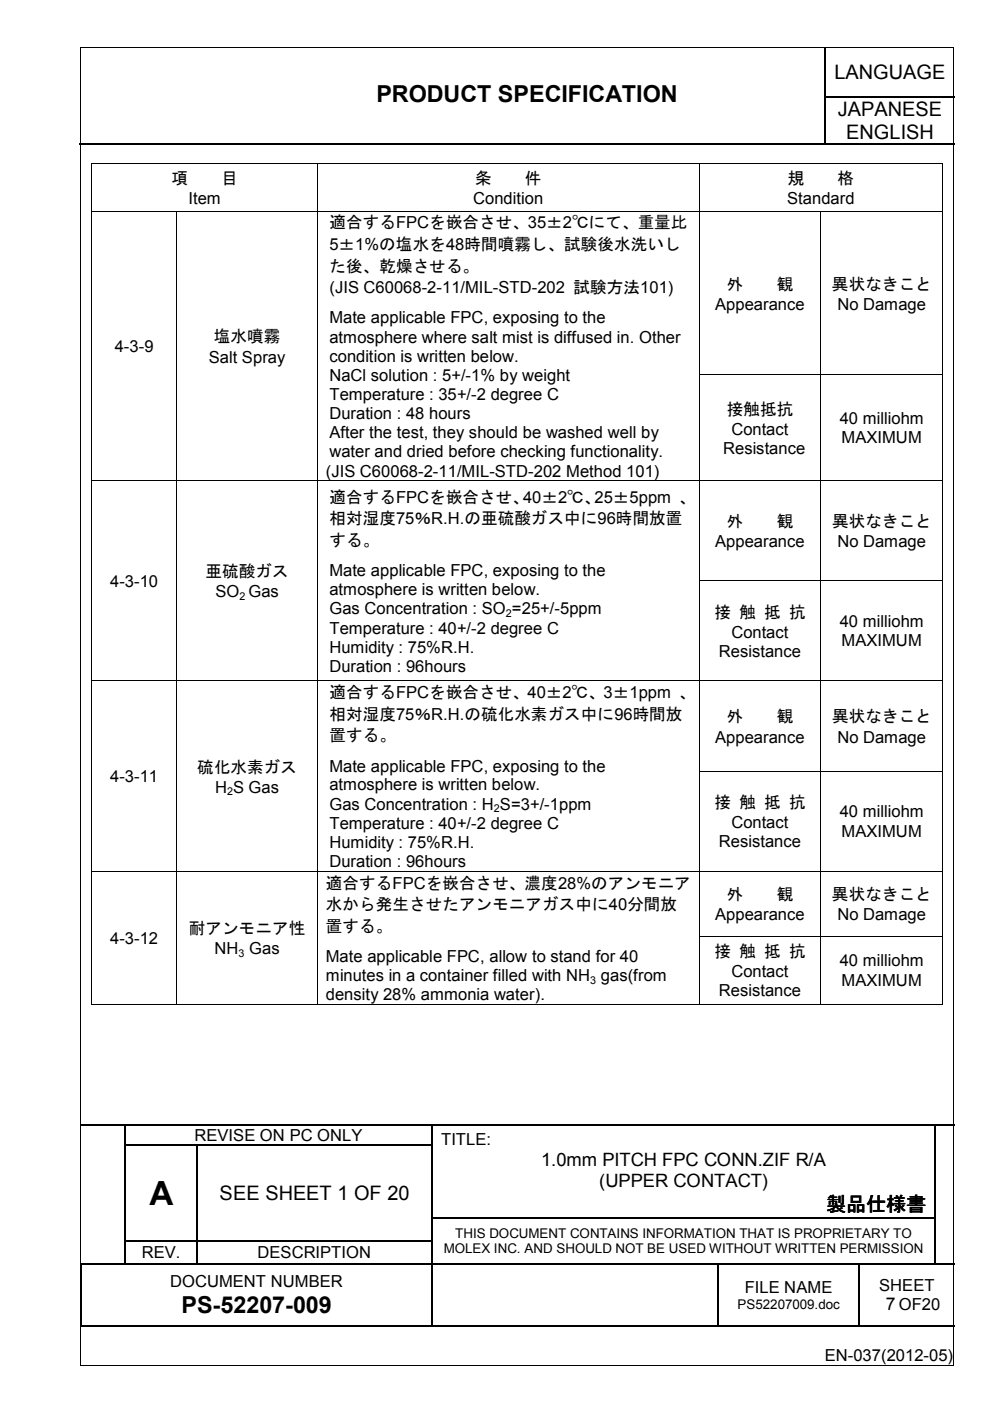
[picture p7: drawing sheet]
<svg xmlns="http://www.w3.org/2000/svg" width="210mm" height="297mm" viewBox="0 0 210 297" stroke-linecap="round" stroke-linejoin="round" font-family="sans-serif">
<defs><g id="words">
<text font-size="7.1" x="31.7" y="255.5">A</text>
<g font-size="5">
<text x="79.8" y="21.6">PRODUCT SPECIFICATION</text>
<text x="38.5" y="278.3">PS-52207-009</text>
</g>
<g font-size="4.2">
<text x="176.9" y="16.8">LANGUAGE</text>
<text x="177.6" y="24.6">JAPANESE</text>
<text x="179.4" y="29.4">ENGLISH</text>
<text x="46.6" y="254.5">SEE SHEET 1 OF 20</text>
<text x="175.2" y="256.8">製品仕様書</text>
</g>
<g font-size="3.9">
<text x="114.7" y="247.2">1.0mm PITCH FPC CONN.ZIF R/A</text>
<text x="127" y="251.7">(UPPER CONTACT)</text>
</g>
<text font-size="3.7" x="187.8" y="277.8">7 OF20</text>
<g font-size="3.5">
<text x="36.4" y="38.9">項</text>
<text x="46.9" y="38.9">目</text>
<text x="100.7" y="38.9">条</text>
<text x="111.3" y="38.9">件</text>
<text x="167" y="38.9">規</text>
<text x="177.6" y="38.9">格</text>
<text x="40" y="43.3">Item</text>
<text x="100.3" y="43.3">Condition</text>
<text x="166.9" y="43.3">Standard</text>
<text x="69.8" y="53">5±1%の塩水を48時間噴霧し、試験後水洗いし</text>
<text x="69.9" y="48.4">適合するFPCを嵌合させ、35±2℃にて、重量比</text>
<text x="69.8" y="57.6">た後、乾燥させる。</text>
<text x="69.8" y="62.2">(JIS C60068-2-11/MIL-STD-202 試験方法101)</text>
<text x="151.6" y="65.7">Appearance</text>
<text x="154.1" y="61.4">外</text>
<text x="164.7" y="61.4">観</text>
<text x="176.4" y="61.4">異状なきこと</text>
<text x="177.5" y="65.7">No Damage</text>
<text x="69.8" y="68.6">Mate applicable FPC, exposing to the</text>
<text x="24.3" y="74.6">4-3-9</text>
<text x="44.3" y="76.9">Salt Spray</text>
<text x="45.3" y="72.6">塩水噴霧</text>
<text x="69.8" y="72.6">atmosphere where salt mist is diffused in. Other</text>
<text x="69.8" y="76.7">condition is written below.</text>
<text x="69.8" y="80.7">NaCl solution : 5+/-1% by weight</text>
<text x="69.8" y="84.8">Temperature : 35+/-2 degree C</text>
<text x="69.8" y="88.9">Duration : 48 hours</text>
<text x="154.1" y="87.9">接触抵抗</text>
<text x="178.1" y="89.9">40 milliohm</text>
<text x="69.8" y="92.9">After the test, they should be washed well by</text>
<text x="155.1" y="92.2">Contact</text>
<text x="178.4" y="94">MAXIMUM</text>
<text x="69.1" y="101">(JIS C60068-2-11/MIL-STD-202 Method 101)</text>
<text x="69.8" y="97">water and dried before checking functionality.</text>
<text x="153.3" y="96.3">Resistance</text>
<text x="69.9" y="106.6">適合するFPCを嵌合させ、40±2℃、25±5ppm 、</text>
<text x="69.9" y="111.2">相対湿度75％R.H.の亜硫酸ガス中に96時間放置</text>
<text x="154.1" y="111.8">外</text>
<text x="164.7" y="111.8">観</text>
<text x="176.4" y="111.8">異状なきこと</text>
<text x="69.9" y="115.7">する。</text>
<text x="151.6" y="116">Appearance</text>
<text x="177.5" y="116">No Damage</text>
<text x="23.4" y="124.4">4-3-10</text>
<text x="43.6" y="122.3">亜硫酸ガス</text>
<text x="69.9" y="122.2">Mate applicable FPC, exposing to the</text>
<text x="45.7" y="126.7">SO Gas</text>
<text x="69.9" y="126.2">atmosphere is written below.</text>
<text x="69.9" y="130.3">Gas Concentration : SO =25+/-5ppm</text>
<text x="151.5" y="130.9">接 触 抵 抗</text>
<text x="69.9" y="134.3">Temperature : 40+/-2 degree C</text>
<text x="155.1" y="135.2">Contact</text>
<text x="178.1" y="132.9">40 milliohm</text>
<text x="178.4" y="137">MAXIMUM</text>
<text x="69.9" y="138.4">Humidity : 75%R.H.</text>
<text x="69.9" y="142.5">Duration : 96hours</text>
<text x="152.4" y="139.3">Resistance</text>
<text x="69.9" y="148">適合するFPCを嵌合させ、40±2℃、3±1ppm 、</text>
<text x="69.9" y="152.6">相対湿度75％R.H.の硫化水素ガス中に96時間放</text>
<text x="154.1" y="153.2">外</text>
<text x="164.7" y="153.2">観</text>
<text x="176.4" y="153.2">異状なきこと</text>
<text x="69.9" y="157.1">置する。</text>
<text x="151.6" y="157.4">Appearance</text>
<text x="177.5" y="157.4">No Damage</text>
<text x="23.4" y="165.8">4-3-11</text>
<text x="41.8" y="163.8">硫化水素ガス</text>
<text x="69.9" y="163.6">Mate applicable FPC, exposing to the</text>
<text x="69.9" y="167.6">atmosphere is written below.</text>
<text x="45.6" y="168.1">H S Gas</text>
<text x="69.9" y="171.7">Gas Concentration : H S=3+/-1ppm</text>
<text x="151.5" y="171.3">接 触 抵 抗</text>
<text x="178.1" y="173.3">40 milliohm</text>
<text x="69.9" y="175.7">Temperature : 40+/-2 degree C</text>
<text x="69.9" y="179.8">Humidity : 75%R.H.</text>
<text x="152.4" y="179.7">Resistance</text>
<text x="155.1" y="175.6">Contact</text>
<text x="178.4" y="177.4">MAXIMUM</text>
<text x="69.9" y="183.9">Duration : 96hours</text>
<text x="69.1" y="188.4">適合するFPCを嵌合させ、濃度28%のアンモニア</text>
<text x="154.1" y="190.8">外</text>
<text x="164.7" y="190.8">観</text>
<text x="176.4" y="190.8">異状なきこと</text>
<text x="69.1" y="193">水から発生させたアンモニアガス中に40分間放</text>
<text x="69.1" y="197.5">置する。</text>
<text x="151.6" y="195.1">Appearance</text>
<text x="177.5" y="195.1">No Damage</text>
<text x="23.4" y="200.1">4-3-12</text>
<text x="40" y="198.1">耐アンモニア性</text>
<text x="45.5" y="202.4">NH Gas</text>
<text x="69.1" y="204">Mate applicable FPC, allow to stand for 40</text>
<text x="151.5" y="202.9">接 触 抵 抗</text>
<text x="69.1" y="208">minutes in a container filled with NH gas(from</text>
<text x="155.1" y="207.2">Contact</text>
<text x="178.1" y="204.9">40 milliohm</text>
<text x="178.4" y="209">MAXIMUM</text>
<text x="69.1" y="212">density 28% ammonia water).</text>
<text x="152.4" y="211.2">Resistance</text>
<text x="41.2" y="241.9">REVISE ON PC ONLY</text>
<text x="93.5" y="242.8">TITLE:</text>
<text x="30.1" y="266.7">REV.</text>
<text x="54.6" y="266.7">DESCRIPTION</text>
<text x="36.1" y="272.9">DOCUMENT NUMBER</text>
<text x="157.9" y="274.2">FILE NAME</text>
<text x="186.4" y="273.6">SHEET</text>
<text x="174.9" y="288.6">EN-037(2012-05)</text>
</g>
<g font-size="2.8">
<text x="96.5" y="262.4">THIS DOCUMENT CONTAINS INFORMATION THAT IS PROPRIETARY TO</text>
<text x="94.1" y="265.7">MOLEX INC. AND SHOULD NOT BE USED WITHOUT WRITTEN PERMISSION</text>
<text x="156.4" y="277.5">PS52207009.doc</text>
</g>
<g font-size="2.3">
<text x="50.8" y="127.2">2</text>
<text x="107.3" y="130.8">2</text>
<text x="48.1" y="168.6">2</text>
<text x="104.7" y="172.2">2</text>
<text x="50.6" y="202.9">3</text>
<text x="125.1" y="208.6">3</text>
</g>
</g></defs>
<g fill="none" stroke="#000" stroke-width=".25">
<path d="M174.9 10.2v10.2M16.8 30.4h158M174.9 20.6v9.7M175 20.5h27.5M175 30.4h27.5M17.2 238.5h9.3M26.6 238.7v4M26.7 238.5h64.8M91.6 238.7v4M91.7 238.5h106.4M198.2 238.7v4M198.3 238.5h4.1"/>
<path d="M26.6 243v4.8M26.6 248.1v4.9M26.6 253.2v4.9M26.6 258.4v4.6M26.7 242.9h15M41.8 243v4.8M41.8 248.1v4.9M41.8 253.2v4.9M41.8 258.4v4.6M42 242.9h49.5M91.6 243v4.8M91.6 248.1v4.9"/>
<path d="M91.6 253.2v4.9M91.6 258.4v4.6M91.7 258.3h106.4M198.2 243v4.8M198.2 248.1v4.9M198.2 253.2v4.9M198.2 258.4v4.6M17.2 268.1v13M17.6 267.9h8.9M26.6 263.2v4.6M26.7 263.1h15M26.7 267.9h15"/>
<path d="M41.8 263.2v4.6M42 263.1h49.5M42 267.9h49.5M91.6 263.2v4.6M91.6 268.1v13M91.7 267.9h60.4M152.2 268.1v13M152.4 267.9h29.7M182.2 268.1v13M182.3 267.9h15.8M198.2 263.2v4.6M198.3 267.9h4.1"/>
<path d="M17.3 281.2h74.2M91.7 281.2h60.4M152.4 281.2h29.7M182.3 281.2h20.1"/>
</g>
<g fill="#000">
<path d="M174.8 20.4h.2v.2h-.2zM174.8 30.3h.2v.3h-.2zM26.5 238.4h.2v.3h-.2zM91.5 238.4h.2v.3h-.2zM198.1 238.4h.2v.3h-.2zM26.5 242.7h.2v.3h-.2zM26.5 247.8h.2v.3h-.2zM26.5 253h.2v.2h-.2zM26.5 258.1h.2v.3h-.2zM41.7 242.7h.3v.3h-.3zM41.7 247.8h.3v.3h-.3zM41.7 253h.3v.2h-.3z"/>
<path d="M41.7 258.1h.3v.3h-.3zM91.5 242.7h.2v.3h-.2zM91.5 247.8h.2v.3h-.2zM91.5 253h.2v.2h-.2zM91.5 258.1h.2v.3h-.2zM198.1 242.7h.2v.3h-.2zM198.1 247.8h.2v.3h-.2zM198.1 253h.2v.2h-.2zM198.1 258.1h.2v.3h-.2zM17.1 267.8h.2v.3h-.2zM17.3 267.8h.3v.3h-.3zM26.5 263h.2v.2h-.2z"/>
<path d="M26.5 267.8h.2v.3h-.2zM41.7 263h.3v.2h-.3zM41.7 267.8h.3v.3h-.3zM91.5 263h.2v.2h-.2zM91.5 267.8h.2v.3h-.2zM152.1 267.8h.3v.3h-.3zM182.1 267.8h.2v.3h-.2zM198.1 263h.2v.2h-.2zM198.1 267.8h.2v.3h-.2zM17.1 281.1h.2v.2h-.2zM91.5 281.1h.2v.2h-.2zM152.1 281.1h.3v.2h-.3z"/>
<path d="M182.1 281.1h.2v.2h-.2z"/>
</g>
<g fill="#fff">
<path d="M17.2 10.2l.2 .2z" fill-rule="evenodd"/>
<path d="M55.6 15.8h112.4v9.7h-112.4z" fill-rule="evenodd"/>
</g>
<g fill="#000">
<path d="M17 10h.2v.2h-.2zM202.1 10h.2v.2h-.2zM19.3 34.6h.2v.2h-.2zM67.3 34.6h.1v.2h-.1zM148.1 34.6h.2v.2h-.2zM199.8 34.6h.1v.2h-.1zM19.3 44.7h.2v.1h-.2zM37.4 44.7h.1v.1h-.1zM67.3 44.7h.1v.1h-.1zM148.1 44.7h.2v.1h-.2zM173.9 44.7h.2v.1h-.2zM199.8 44.7h.1v.1h-.1z"/>
<path d="M19.3 79.4h.2v.2h-.2zM37.4 79.4h.1v.2h-.1zM67.3 79.4h.1v.2h-.1zM148.1 79.4h.2v.2h-.2zM173.9 79.4h.2v.2h-.2zM199.8 79.4h.1v.2h-.1zM19.3 101.8h.2v.2h-.2zM37.4 101.8h.1v.2h-.1zM67.3 101.8h.1v.2h-.1zM148.1 101.8h.2v.2h-.2zM173.9 101.8h.2v.2h-.2zM199.8 101.8h.1v.2h-.1z"/>
<path d="M19.3 123.1h.2v.1h-.2zM37.4 123.1h.1v.1h-.1zM67.3 123.1h.1v.1h-.1zM148.1 123.1h.2v.1h-.2zM173.9 123.1h.2v.1h-.2zM199.8 123.1h.1v.1h-.1zM19.3 144.2h.2v.2h-.2zM37.4 144.2h.1v.2h-.1zM67.3 144.2h.1v.2h-.1zM148.1 144.2h.2v.2h-.2zM173.9 144.2h.2v.2h-.2zM199.8 144.2h.1v.2h-.1z"/>
<path d="M19.3 163.4h.2v.2h-.2zM37.4 163.4h.1v.2h-.1zM67.3 163.4h.1v.2h-.1zM148.1 163.4h.2v.2h-.2zM173.9 163.4h.2v.2h-.2zM199.8 163.4h.1v.2h-.1zM19.3 184.7h.2v.1h-.2zM19.3 198.4h.2v.1h-.2zM37.4 184.7h.1v.1h-.1zM37.4 198.4h.1v.1h-.1zM67.3 184.7h.1v.1h-.1zM67.3 198.4h.1v.1h-.1z"/>
<path d="M148.1 184.7h.2v.1h-.2zM148.1 198.4h.2v.1h-.2zM173.9 184.7h.2v.1h-.2zM173.9 198.4h.2v.1h-.2zM199.8 184.7h.1v.1h-.1zM199.8 198.4h.1v.1h-.1zM19.3 212.9h.2v.1h-.2zM37.4 212.9h.1v.1h-.1zM67.3 212.9h.1v.1h-.1zM148.1 212.9h.2v.1h-.2zM173.9 212.9h.2v.1h-.2zM199.8 212.9h.1v.1h-.1z"/>
<path d="M17 289.4h.2v.2h-.2zM202.1 289.4h.2v.2h-.2z"/>
</g>
<g fill="none" stroke="#000" stroke-width=".21">
<path d="M17.1 10.2v279.2M17.2 10.1h184.9M202.2 10.2v279.2M19.4 34.8v9.9M19.5 34.7h47.8M67.4 34.8v9.9M67.4 34.7h80.7M148.2 34.8v9.9M148.3 34.7h51.5M199.9 34.8v9.9M19.4 44.8v34.6M19.5 44.7h17.9"/>
<path d="M37.5 44.8v34.6M37.5 44.7h29.8M67.4 44.8v34.6M67.4 44.7h80.7M148.2 44.8v34.6M148.3 44.7h25.6M174 44.8v34.6M174.1 44.7h25.7M199.9 44.8v34.6M19.4 79.6v22.2M37.5 79.6v22.2M67.4 79.6v22.2"/>
<path d="M148.2 79.6v22.2M148.3 79.5h25.6M174 79.6v22.2M174.1 79.5h25.7M199.9 79.6v22.2M19.4 102v21.1M19.5 101.9h17.9M37.5 102v21.1M37.5 101.9h29.8M67.4 102v21.1M67.4 101.9h80.7M148.2 102v21.1"/>
<path d="M148.3 101.9h25.6M174 102v21.1M174.1 101.9h25.7M199.9 102v21.1M19.4 123.2v21M37.5 123.2v21M67.4 123.2v21M148.2 123.2v21M148.3 123.1h25.6M174 123.2v21M174.1 123.1h25.7M199.9 123.2v21"/>
<path d="M19.4 144.4v19M19.5 144.3h17.9M37.5 144.4v19M37.5 144.3h29.8M67.4 144.4v19M67.4 144.3h80.7M148.2 144.4v19M148.3 144.3h25.6M174 144.4v19M174.1 144.3h25.7M199.9 144.4v19M19.4 163.6v21.1"/>
<path d="M37.5 163.6v21.1M67.4 163.6v21.1M148.2 163.6v21.1M148.3 163.5h25.6M174 163.6v21.1M174.1 163.5h25.7M199.9 163.6v21.1M19.4 184.8v13.6M19.4 198.5v14.4M19.5 184.7h17.9M37.5 184.8v13.6M37.5 198.5v14.4"/>
<path d="M37.5 184.7h29.8M67.4 184.8v13.6M67.4 198.5v14.4M67.4 184.7h80.7M148.2 184.8v13.6M148.2 198.5v14.4M148.3 184.7h25.6M148.3 198.5h25.6M174 184.8v13.6M174 198.5v14.4M174.1 184.7h25.7M174.1 198.5h25.7"/>
<path d="M199.9 184.8v13.6M199.9 198.5v14.4M19.5 212.9h17.9M37.5 212.9h29.8M67.4 212.9h80.7M148.3 212.9h25.6M174.1 212.9h25.7M17.2 289.5h184.9"/>
</g>
<use href="#words"/>
</svg>
